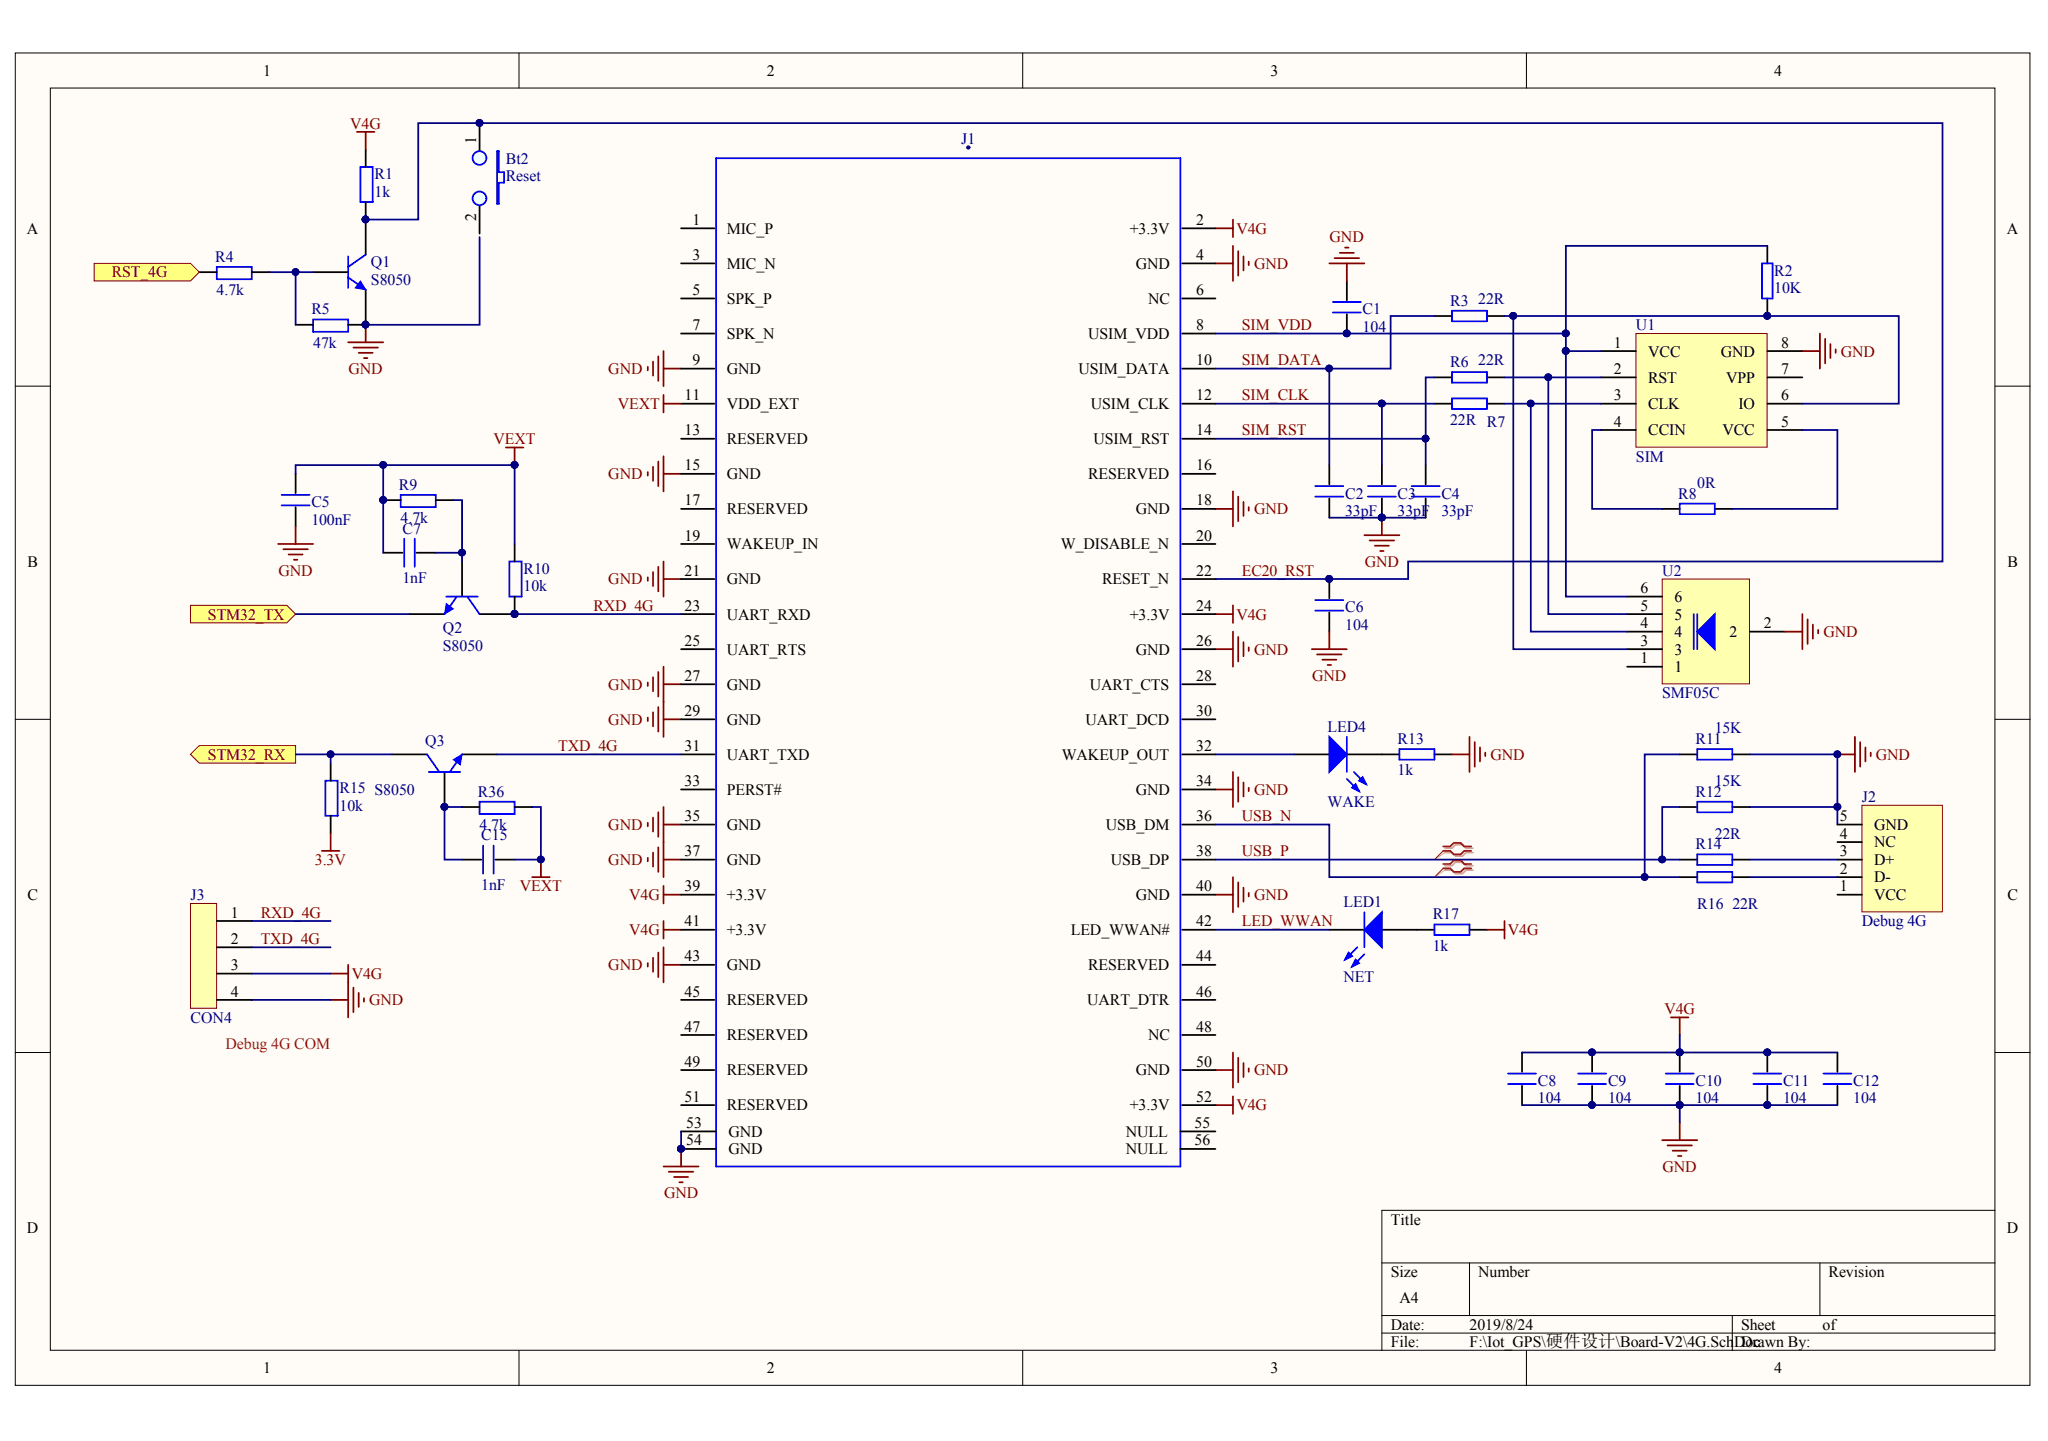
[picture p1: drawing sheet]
<svg xmlns="http://www.w3.org/2000/svg" width="289mm" height="203mm" viewBox="0 0 289 203" stroke-linecap="round" stroke-linejoin="round" font-family="sans-serif">
<defs><g id="words">
<g font-size="2.2">
<text x="37.1" y="10.7">1</text>
<text x="108.2" y="10.7">2</text>
<text x="179.2" y="10.7">3</text>
<text x="250.3" y="10.7">4</text>
<text x="67.2" y="20.3" transform="rotate(-90 67.2 20.3)">1</text>
<text x="3.8" y="33">A</text>
<text x="67.2" y="31.1" transform="rotate(-90 67.2 31.1)">2</text>
<text x="97.7" y="31.7">1</text>
<text x="102.5" y="33">MIC_P</text>
<text x="159.4" y="33">+3.3V</text>
<text x="168.8" y="31.7">2</text>
<text x="283.1" y="33">A</text>
<text x="97.7" y="36.7">3</text>
<text x="97.7" y="41.6">5</text>
<text x="102.5" y="37.9">MIC_N</text>
<text x="160.2" y="37.9">GND</text>
<text x="168.8" y="36.7">4</text>
<text x="168.8" y="41.6">6</text>
<text x="97.7" y="46.6">7</text>
<text x="102.5" y="42.8">SPK_P</text>
<text x="102.5" y="47.8">SPK_N</text>
<text x="153.5" y="47.8">USIM_VDD</text>
<text x="162" y="42.8">NC</text>
<text x="168.8" y="46.6">8</text>
<text x="97.7" y="51.5">9</text>
<text x="102.5" y="52.7">GND</text>
<text x="152.2" y="52.7">USIM_DATA</text>
<text x="168.8" y="51.5">10</text>
<text x="227.7" y="49">1</text>
<text x="227.7" y="52.7">2</text>
<text x="232.5" y="50.3">VCC</text>
<text x="232.5" y="54">RST</text>
<text x="242.7" y="50.3">GND</text>
<text x="243.5" y="54">VPP</text>
<text x="251.3" y="52.7">7</text>
<text x="251.3" y="49">8</text>
<text x="96.6" y="56.4">11</text>
<text x="102.5" y="57.7">VDD_EXT</text>
<text x="153.9" y="57.7">USIM_CLK</text>
<text x="168.8" y="56.4">12</text>
<text x="227.7" y="56.4">3</text>
<text x="232.5" y="57.7">CLK</text>
<text x="245.2" y="57.7">IO</text>
<text x="251.3" y="56.4">6</text>
<text x="96.6" y="61.4">13</text>
<text x="102.5" y="62.6">RESERVED</text>
<text x="154.3" y="62.6">USIM_RST</text>
<text x="168.8" y="61.4">14</text>
<text x="227.7" y="60.2">4</text>
<text x="232.5" y="61.4">CCIN</text>
<text x="243" y="61.4">VCC</text>
<text x="251.3" y="60.2">5</text>
<text x="96.6" y="66.3">15</text>
<text x="96.6" y="71.3">17</text>
<text x="102.5" y="67.6">GND</text>
<text x="153.5" y="67.6">RESERVED</text>
<text x="168.8" y="66.3">16</text>
<text x="168.8" y="71.3">18</text>
<text x="96.6" y="76.2">19</text>
<text x="102.5" y="72.5">RESERVED</text>
<text x="102.5" y="77.4">WAKEUP_IN</text>
<text x="149.7" y="77.4">W_DISABLE_N</text>
<text x="160.2" y="72.5">GND</text>
<text x="168.8" y="76.2">20</text>
<text x="3.9" y="79.9">B</text>
<text x="96.6" y="81.2">21</text>
<text x="102.5" y="82.4">GND</text>
<text x="155.5" y="82.4">RESET_N</text>
<text x="168.8" y="81.2">22</text>
<text x="231.4" y="83.7">6</text>
<text x="283.2" y="79.9">B</text>
<text x="96.6" y="86.1">23</text>
<text x="102.5" y="87.4">UART_RXD</text>
<text x="159.4" y="87.4">+3.3V</text>
<text x="168.8" y="86.1">24</text>
<text x="231.4" y="88.6">4</text>
<text x="231.4" y="86.1">5</text>
<text x="236.2" y="89.8">4</text>
<text x="236.2" y="87.4">5</text>
<text x="236.2" y="84.9">6</text>
<text x="244" y="89.8">2</text>
<text x="248.8" y="88.6">2</text>
<text x="96.6" y="91">25</text>
<text x="96.6" y="96">27</text>
<text x="102.5" y="92.3">UART_RTS</text>
<text x="160.2" y="92.3">GND</text>
<text x="168.8" y="91">26</text>
<text x="168.8" y="96">28</text>
<text x="231.4" y="93.5">1</text>
<text x="231.4" y="91">3</text>
<text x="236.2" y="94.8">1</text>
<text x="236.2" y="92.3">3</text>
<text x="96.6" y="100.9">29</text>
<text x="102.5" y="97.3">GND</text>
<text x="153.8" y="97.3">UART_CTS</text>
<text x="168.8" y="100.9">30</text>
<text x="96.6" y="105.9">31</text>
<text x="102.5" y="102.2">GND</text>
<text x="102.5" y="107.1">UART_TXD</text>
<text x="149.8" y="107.1">WAKEUP_OUT</text>
<text x="153.1" y="102.2">UART_DCD</text>
<text x="168.8" y="105.9">32</text>
<text x="96.6" y="110.9">33</text>
<text x="102.5" y="112.1">PERST#</text>
<text x="160.2" y="112.1">GND</text>
<text x="168.8" y="110.9">34</text>
<text x="96.6" y="115.8">35</text>
<text x="102.5" y="117">GND</text>
<text x="156" y="117">USB_DM</text>
<text x="168.8" y="115.8">36</text>
<text x="259.6" y="118.3">4</text>
<text x="259.6" y="115.8">5</text>
<text x="264.4" y="119.5">NC</text>
<text x="264.4" y="117">GND</text>
<text x="96.6" y="120.7">37</text>
<text x="96.6" y="125.7">39</text>
<text x="102.5" y="122">GND</text>
<text x="156.7" y="122">USB_DP</text>
<text x="168.8" y="120.7">38</text>
<text x="168.8" y="125.7">40</text>
<text x="259.6" y="125.7">1</text>
<text x="259.6" y="123.2">2</text>
<text x="259.6" y="120.7">3</text>
<text x="264.4" y="124.4">D-</text>
<text x="264.4" y="122">D+</text>
<text x="3.9" y="126.9">C</text>
<text x="32.6" y="129.4">1</text>
<text x="96.6" y="130.6">41</text>
<text x="102.5" y="126.9">+3.3V</text>
<text x="102.5" y="131.9">+3.3V</text>
<text x="151.1" y="131.9">LED_WWAN#</text>
<text x="160.2" y="126.9">GND</text>
<text x="168.8" y="130.6">42</text>
<text x="264.4" y="126.9">VCC</text>
<text x="283.2" y="126.9">C</text>
<text x="32.6" y="133.1">2</text>
<text x="32.6" y="136.8">3</text>
<text x="96.6" y="135.6">43</text>
<text x="102.5" y="136.8">GND</text>
<text x="153.5" y="136.8">RESERVED</text>
<text x="168.8" y="135.6">44</text>
<text x="32.6" y="140.5">4</text>
<text x="96.6" y="140.5">45</text>
<text x="102.5" y="141.7">RESERVED</text>
<text x="153.4" y="141.7">UART_DTR</text>
<text x="168.8" y="140.5">46</text>
<text x="96.6" y="145.5">47</text>
<text x="102.5" y="146.7">RESERVED</text>
<text x="162" y="146.7">NC</text>
<text x="168.8" y="145.5">48</text>
<text x="96.6" y="150.4">49</text>
<text x="96.6" y="155.3">51</text>
<text x="102.5" y="151.6">RESERVED</text>
<text x="160.2" y="151.6">GND</text>
<text x="168.8" y="150.4">50</text>
<text x="168.8" y="155.3">52</text>
<text x="96.8" y="159.1">53</text>
<text x="96.8" y="161.5">54</text>
<text x="102.5" y="156.6">RESERVED</text>
<text x="102.8" y="160.3">GND</text>
<text x="158.8" y="160.3">NULL</text>
<text x="159.4" y="156.6">+3.3V</text>
<text x="168.5" y="159.1">55</text>
<text x="168.5" y="161.5">56</text>
<text x="102.8" y="162.8">GND</text>
<text x="158.8" y="162.8">NULL</text>
<text x="3.8" y="173.9">D</text>
<text x="196.2" y="172.7">Title</text>
<text x="283.1" y="173.9">D</text>
<text x="196.2" y="180.1">Size</text>
<text x="197.4" y="183.8">A4</text>
<text x="208.5" y="180.1">Number</text>
<text x="258" y="180.1">Revision</text>
<text x="196.2" y="187.5">Date:</text>
<text x="196.2" y="190">File:</text>
<text x="207.3" y="187.5">2019/8/24</text>
<text x="207.3" y="190">F:\Iot_GPS\硬件设计\Board-V2\4G.SchDoc</text>
<text x="245.6" y="187.5">Sheet</text>
<text x="245.6" y="190">Drawn By:</text>
<text x="257.1" y="187.5">of</text>
<text x="37.1" y="193.7">1</text>
<text x="108.2" y="193.7">2</text>
<text x="179.2" y="193.7">3</text>
<text x="250.3" y="193.7">4</text>
</g>
<g font-size="2.2" fill="#800000">
<text x="49.4" y="18.1">V4G</text>
<text x="174.4" y="33">V4G</text>
<text x="187.6" y="34.2">GND</text>
<text x="15.8" y="39.1">RST_4G</text>
<text x="176.9" y="37.9">GND</text>
<text x="175.2" y="46.6">SIM_VDD</text>
<text x="49.2" y="52.7">GND</text>
<text x="85.8" y="52.7">GND</text>
<text x="175.2" y="51.5">SIM_DATA</text>
<text x="259.7" y="50.3">GND</text>
<text x="87.2" y="57.7">VEXT</text>
<text x="175.2" y="56.4">SIM_CLK</text>
<text x="69.6" y="62.6">VEXT</text>
<text x="175.2" y="61.4">SIM_RST</text>
<text x="85.8" y="67.6">GND</text>
<text x="176.9" y="72.5">GND</text>
<text x="39.3" y="81.2">GND</text>
<text x="85.8" y="82.4">GND</text>
<text x="175.2" y="81.2">EC20_RST</text>
<text x="192.5" y="79.9">GND</text>
<text x="29.3" y="87.4">STM32_TX</text>
<text x="83.7" y="86.1">RXD_4G</text>
<text x="174.4" y="87.4">V4G</text>
<text x="257.2" y="89.8">GND</text>
<text x="176.9" y="92.3">GND</text>
<text x="185.1" y="96">GND</text>
<text x="85.8" y="97.3">GND</text>
<text x="29.3" y="107.1">STM32_RX</text>
<text x="78.8" y="105.9">TXD_4G</text>
<text x="85.8" y="102.2">GND</text>
<text x="210.3" y="107.1">GND</text>
<text x="264.6" y="107.1">GND</text>
<text x="176.9" y="112.1">GND</text>
<text x="85.8" y="117">GND</text>
<text x="175.2" y="115.8">USB_N</text>
<text x="44.4" y="122">3.3V</text>
<text x="73.3" y="125.7">VEXT</text>
<text x="85.8" y="122">GND</text>
<text x="175.2" y="120.7">USB_P</text>
<text x="36.8" y="129.4">RXD_4G</text>
<text x="88.8" y="126.9">V4G</text>
<text x="88.8" y="131.9">V4G</text>
<text x="175.2" y="130.6">LED_WWAN</text>
<text x="176.9" y="126.9">GND</text>
<text x="212.7" y="131.9">V4G</text>
<text x="36.8" y="133.1">TXD_4G</text>
<text x="85.8" y="136.8">GND</text>
<text x="49.6" y="138">V4G</text>
<text x="52.1" y="141.7">GND</text>
<text x="234.8" y="143">V4G</text>
<text x="176.9" y="151.6">GND</text>
<text x="174.4" y="156.6">V4G</text>
<text x="234.5" y="165.2">GND</text>
<text x="93.7" y="169">GND</text>
</g>
<g font-size="2.2" fill="#000080">
<text x="71.4" y="23.1">Bt2</text>
<text x="135.6" y="20.3">J1</text>
<text x="52.8" y="25.3">R1</text>
<text x="52.8" y="27.8">1k</text>
<text x="71.4" y="25.5">Reset</text>
<text x="30.4" y="36.9">R4</text>
<text x="30.6" y="41.6">4.7k</text>
<text x="52.3" y="37.6">Q1</text>
<text x="52.3" y="40.1">S8050</text>
<text x="250.3" y="38.9">R2</text>
<text x="250.3" y="41.4">10K</text>
<text x="43.9" y="44.3">R5</text>
<text x="192.2" y="44.3">C1</text>
<text x="192.2" y="46.8">104</text>
<text x="204.6" y="43.1">R3</text>
<text x="208.5" y="42.8">22R</text>
<text x="230.8" y="46.6">U1</text>
<text x="44.2" y="49">47k</text>
<text x="204.6" y="51.8">R6</text>
<text x="208.5" y="51.5">22R</text>
<text x="204.6" y="59.9">22R R7</text>
<text x="230.8" y="65.1">SIM</text>
<text x="43.9" y="71.5">C5</text>
<text x="56.3" y="69">R9</text>
<text x="189.8" y="70.3">C2</text>
<text x="197.2" y="70.3">C3</text>
<text x="203.3" y="70.3">C4</text>
<text x="236.7" y="70.3">R8</text>
<text x="239.4" y="68.8">0R</text>
<text x="43.9" y="74">100nF</text>
<text x="56.5" y="73.8">4.7k</text>
<text x="56.8" y="75.2">C7</text>
<text x="189.8" y="72.8">33pF</text>
<text x="197.2" y="72.8">33pF</text>
<text x="203.3" y="72.8">33pF</text>
<text x="56.8" y="82.2">1nF</text>
<text x="73.9" y="80.9">R10</text>
<text x="73.9" y="83.4">10k</text>
<text x="234.5" y="81.2">U2</text>
<text x="62.5" y="89.3">Q2</text>
<text x="189.8" y="86.4">C6</text>
<text x="189.8" y="88.9">104</text>
<text x="62.5" y="91.8">S8050</text>
<text x="234.5" y="98.5">SMF05C</text>
<text x="60" y="105.2">Q3</text>
<text x="187.3" y="103.2">LED4</text>
<text x="197.2" y="104.9">R13</text>
<text x="239.2" y="104.9">R11</text>
<text x="241.9" y="103.4">15K</text>
<text x="47.9" y="111.8">R15 S8050</text>
<text x="67.4" y="112.3">R36</text>
<text x="187.3" y="113.8">WAKE</text>
<text x="197.2" y="109.3">1k</text>
<text x="239.2" y="112.3">R12</text>
<text x="241.9" y="110.9">15K</text>
<text x="262.7" y="113.1">J2</text>
<text x="47.9" y="114.3">10k</text>
<text x="67.6" y="117">4.7k</text>
<text x="67.9" y="118.5">C15</text>
<text x="239.2" y="119.7">R14</text>
<text x="241.9" y="118.3">22R</text>
<text x="67.9" y="125.4">1nF</text>
<text x="26.9" y="126.9">J3</text>
<text x="189.5" y="127.9">LED1</text>
<text x="202.1" y="129.6">R17</text>
<text x="239.4" y="128.1">R16</text>
<text x="244.4" y="128.1">22R</text>
<text x="262.7" y="130.6">Debug 4G</text>
<text x="202.1" y="134.1">1k</text>
<text x="189.5" y="138.5">NET</text>
<text x="26.9" y="144.2">CON4</text>
<text x="217" y="153.1">C8</text>
<text x="217" y="155.6">104</text>
<text x="226.9" y="153.1">C9</text>
<text x="226.9" y="155.6">104</text>
<text x="239.2" y="153.1">C10</text>
<text x="239.2" y="155.6">104</text>
<text x="251.5" y="153.1">C11</text>
<text x="251.5" y="155.6">104</text>
<text x="261.4" y="153.1">C12</text>
<text x="261.4" y="155.6">104</text>
</g>
<text font-size="2.2" fill="#f00" x="31.8" y="148">Debug 4G COM</text>
</g></defs>
<g fill="#fffcf8" stroke="#000" stroke-width=".14">
<path d="M2.2 7.5h284.2v187.9h-284.2z"/>
<path d="M7.1 12.4h274.3v178h-274.3z"/>
</g>
<g fill="none" stroke="#000" stroke-width=".14">
<path d="M73.2 7.5v4.9M144.3 7.5v4.9M215.3 7.5v4.9M2.2 54.5h4.9M281.5 54.5h4.9M2.2 101.4h4.9M281.5 101.4h4.9M2.2 148.4h4.9M281.5 148.4h4.9M195 178.1h86.5M207.3 178.1v7.4M256.7 178.1v7.4"/>
<path d="M281.5 170.7h-86.5v19.8M73.2 190.5v4.9M144.3 190.5v4.9M195 185.5h86.5M195 188h86.5M215.3 190.5v4.9M244.4 185.5v5"/>
</g>
<g fill="none" stroke="#800000" stroke-width=".25">
<path d="M171.5 32.2h2.4M171.5 37.1h2.4M173.9 31v2.4M173.9 34.7v4.9M174.7 35.4v3.5M175.4 36.2v1.9M176.2 36.9v.5M91.4 51.7v.5M92.1 51v2M92.9 50.2v3.5M93.6 49.5v5M93.6 52h2.5"/>
<path d="M91.4 66.6v.5M92.1 65.8v2M92.9 65.1v3.4M92.9 79.9v3.5M93.6 64.3v5M93.6 79.2v4.9M93.6 66.8h2.5M171.5 71.8h2.4M173.9 69.3v4.9M174.7 70v3.5M175.4 70.8v2M176.2 71.5v.5"/>
<path d="M91.4 81.4v.5M91.4 96.2v.5M92.1 80.7v1.9M92.1 95.5v2M92.9 94.8v3.4M92.9 99.7v3.5M93.6 94v9.9M93.6 96.5h2.5M93.6 81.7h2.5M171.5 86.6h2.4M171.5 91.5h2.4M173.9 85.4v2.4"/>
<path d="M173.9 89.1v4.9M174.7 89.8v3.5M175.4 90.6v1.9M176.2 91.3v.5M185.1 91.5h4.9M185.8 92.3h3.5M186.5 93h2M187.3 93.8h.5M187.5 89.1v2.4M91.4 101.2v.5M91.4 116v.5M92.1 100.4v2"/>
<path d="M92.1 115.3v2M92.9 114.5v3.5M92.9 119.5v3.4M93.6 113.8v9.9M93.6 101.4h2.5M93.6 116.3h2.5M171.5 111.3h2.4M173.9 108.9v4.9M174.7 109.6v3.5M175.4 110.3v2M176.2 111.1v.5M91.4 121v.5"/>
<path d="M91.4 135.8v.5M92.1 120.2v2M92.1 135.1v1.9M92.9 134.3v3.5M93.6 124.9v2.5M93.6 129.9v2.4M93.6 133.6v4.9M93.6 126.2h2.5M93.6 131.1h2.5M93.6 136.1h2.5M93.6 121.2h2.5M171.5 126.2h2.4"/>
<path d="M173.9 123.7v4.9M174.7 124.4v3.5M175.4 125.2v2M176.2 125.9v.5M171.5 155.8h2.4M171.5 150.9h2.4M173.9 148.4v5M173.9 154.6v2.5M174.7 149.2v3.4M175.4 149.9v2M176.2 150.6v.5"/>
</g>
<path d="M185.6 84.6h3.9M185.6 86.1h3.9" fill="none" stroke="#00f" stroke-width=".25"/>
<path d="M187.5 81.7v2.7M187.5 86.4v2.7" fill="none" stroke="#000" stroke-width=".25"/>
<circle cx="187.5" cy="81.6" r=".47" fill="#000080" stroke="#000080" stroke-width=".14"/>
<path d="M262.7 113.6h11.3v15h-11.3z" fill="#ffffb0" stroke="#800000" stroke-width=".14"/>
<g fill="none" stroke="#000" stroke-width=".25">
<path d="M237 113.8h2.4M237 106.4h2.4M244.4 113.8h2.5M244.4 106.4h2.5M259.2 118.7h3.5M259.2 116.3h3.5M237 123.7h2.4M237 121.2h2.4M244.4 123.7h2.5M244.4 121.2h2.5M259.2 126.2h3.5M259.2 123.7h3.5"/>
<path d="M259.2 121.2h3.5"/>
</g>
<path d="M239.4 105.6h5v1.5h-5zM239.4 113.1h5v1.4h-5zM239.4 120.5h5v1.5h-5zM239.4 122.9h5v1.5h-5z" fill="none" stroke="#00f" stroke-width=".25"/>
<path d="M230.8 47h18.5v16.1h-18.5z" fill="#ffffb0" stroke="#800000" stroke-width=".14"/>
<path d="M225.8 49.5h5M225.8 53.2h5M225.8 56.9h5M249.3 49.5h5M249.3 53.2h5M249.3 56.9h5M225.8 60.6h5M249.3 60.6h5" fill="none" stroke="#000" stroke-width=".25"/>
<path d="M234.5 81.7h12.3v14.7h-12.3z" fill="#ffffb0" stroke="#800000" stroke-width=".14"/>
<g fill="none" stroke="#000" stroke-width=".25">
<path d="M190 39.6v2.7M249.3 34.7v2.4M190 44.3v2.7M202.4 53.2h2.4M202.4 56.9h2.4M202.4 44.6h2.4M209.8 53.2h2.5M209.8 56.9h2.5M209.8 44.6h2.5M249.3 42.1v2.5M187.5 65.6v2.7M187.5 70.3v2.7"/>
<path d="M195 65.6v2.7M195 70.3v2.7M201.1 65.6v2.7M201.1 70.3v2.7M234.5 71.8h2.5M241.9 71.8h2.5M229.6 94h4.9M229.6 89.1h4.9M229.6 91.5h4.9M229.6 86.6h4.9M229.6 84.1h4.9M246.9 89.1h4.9"/>
<path d="M187.5 131.1h5M195 131.1h7.4M207.3 131.1h2.5M214.7 148.4v2.7M214.7 153.1v2.7M224.6 148.4v2.7M224.6 153.1v2.7M237 148.4v2.7M237 153.1v2.7M249.3 148.4v2.7M249.3 153.1v2.7M259.2 148.4v2.7"/>
<path d="M259.2 153.1v2.7"/>
</g>
<g fill="#00f" stroke="#00f" stroke-width=".25">
<path d="M241.9 86.6v4.9l-2.5-2.4z"/>
<path d="M195 128.6v5l-2.5-2.5z"/>
<path d="M190.3 134.3l.4 .5-.9 .5z"/>
<path d="M191.2 135.3l.5 .5-1 .5z"/>
</g>
<g fill="none" stroke="#00f" stroke-width=".25">
<path d="M248.6 37.1h1.5v5h-1.5zM188 44.1h4M188 42.6h4M204.8 52.5h5v1.5h-5zM204.8 43.8h5v1.5h-5zM204.8 56.2h5v1.5h-5zM185.6 68.5h3.9M185.6 70h3.9M193 68.5h3.9M193 70h3.9M199.2 68.5h3.9M199.2 70h3.9"/>
<path d="M237 71h4.9v1.5h-4.9zM238.9 86.6v4.9M239.4 86.6v4.9M191.5 133.6l-1.7 1.7M192.5 134.6l-1.8 1.7M192.5 128.6v5M202.4 130.4h4.9v1.5h-4.9zM212.7 151.4h4M212.7 152.9h4M222.6 151.4h4M222.6 152.9h4M235 151.4h3.9"/>
<path d="M235 152.9h3.9M247.4 151.4h3.9M247.4 152.9h3.9M257.2 151.4h4M257.2 152.9h4"/>
</g>
<g fill="#000080" stroke="#000080" stroke-width=".14">
<circle cx="190" cy="47" r=".48"/>
<circle cx="194.9" cy="73" r=".48"/>
<circle cx="249.3" cy="44.5" r=".48"/>
<circle cx="237" cy="148.4" r=".48"/>
<circle cx="237" cy="155.8" r=".48"/>
<circle cx="224.6" cy="148.4" r=".47"/>
<circle cx="224.6" cy="155.8" r=".47"/>
<circle cx="249.3" cy="148.4" r=".48"/>
<circle cx="249.3" cy="155.8" r=".48"/>
</g>
<g fill="none" stroke="#800000" stroke-width=".25">
<path d="M187.5 37.1h5M188.3 36.4h3.4M189 35.7h2M189.8 34.9h.5M190 37.1v2.5M254.3 49.5h2.4M256.7 47v5M257.5 47.8v3.4M258.2 48.5v2M259 49.3v.5M192.5 75.5h4.9M193.2 76.2h3.5"/>
<path d="M194 77h1.9M194.7 77.7h.5M195 73v2.5M251.8 89.1h2.5M254.3 86.6v4.9M255 87.3v3.5M255.8 88.1v2M256.5 88.8v.5M209.8 131.1h2.5M212.3 129.9v2.4M235.7 143.5h2.5M237 143.5v2.4"/>
<path d="M237 158.3v2.5M234.5 160.8h4.9M235.2 161.5h3.5M236 162.3h2M236.7 163h.5"/>
</g>
<g fill="#ffff80" stroke="#800000" stroke-width=".14">
<path d="M26.9 85.4h13.6l1.2 1.2-1.2 1.2h-13.6z" fill-rule="evenodd"/>
<path d="M28.1 105.1h13.6v2.5h-13.6l-1.2-1.2z" fill-rule="evenodd"/>
</g>
<path d="M70.1 21.3h.3v3h.7v1.5h-.7v2.9h-.3zM101 22.3h65.5v142.2h-65.5z" fill="none" stroke="#00f" stroke-width=".25"/>
<g fill="none" stroke="#000" stroke-width=".25">
<path d="M67.7 17.4v4.9M67.7 28v4.9M96.1 32.2h4.7M96.1 37.1h4.7M166.8 32.2h4.7M166.8 37.1h4.7M96.1 42.1h4.7M96.1 47h4.7M96.1 52h4.7M96.1 56.9h4.7M166.8 42.1h4.7M166.8 47h4.7"/>
<path d="M166.8 52h4.7M166.8 56.9h4.7M96.1 61.9h4.7M96.1 66.8h4.7M96.1 71.8h4.7M96.1 76.7h4.7M166.8 61.9h4.7M166.8 66.8h4.7M166.8 71.8h4.7M166.8 76.7h4.7M96.1 81.7h4.7M96.1 86.6h4.7"/>
<path d="M96.1 91.5h4.7M96.1 96.5h4.7M166.8 81.7h4.7M166.8 86.6h4.7M166.8 91.5h4.7M166.8 96.5h4.7M96.1 101.4h4.7M96.1 106.4h4.7M96.1 111.3h4.7M96.1 116.3h4.7M166.8 101.4h4.7M166.8 106.4h4.7"/>
<path d="M166.8 111.3h4.7M166.8 116.3h4.7M96.1 121.2h4.7M96.1 126.2h4.7M96.1 131.1h4.7M96.1 136.1h4.7M166.8 121.2h4.7M166.8 126.2h4.7M166.8 131.1h4.7M166.8 136.1h4.7M96.1 141h4.7M96.1 145.9h4.7"/>
<path d="M96.1 150.9h4.7M96.1 155.8h4.7M96.1 159.5h4.9M166.5 159.5h5M166.8 141h4.7M166.8 145.9h4.7M166.8 150.9h4.7M166.8 155.8h4.7M96.1 162h4.9M166.5 162h5"/>
</g>
<g fill="#000080" stroke="#000080" stroke-width=".14">
<circle cx="96.1" cy="162" r=".48"/>
<circle cx="136.6" cy="20.8" r=".23"/>
<circle cx="259.2" cy="106.4" r=".48"/>
<circle cx="67.7" cy="17.3" r=".48"/>
</g>
<path d="M259.2 106.4h2.5M261.7 103.9v5M262.4 104.6v3.5M263.2 105.4v2M263.9 106.1v.5M93.6 164.5h5M94.4 165.2h3.4M95.1 166h2M95.8 166.7h.5M96.1 162v2.5" fill="none" stroke="#800000" stroke-width=".25"/>
<path d="M203.8 119.6h1l.5-.5h1l.5 .5h1M203.8 120.2h1l.5 .5h1l.5-.5h1M203.8 122.1h1l.5-.5h1l.5 .5h1M203.8 122.7h1l.5 .5h1l.5-.5h1" fill="none" stroke="#d0a19e" stroke-width=".25"/>
<path d="M203.8 120.2l-1.4 1M203.8 122.7l-1.4 1" fill="none" stroke="#d0a19e" stroke-width=".14"/>
<path d="M203.6 119.4h1l.5-.5h1l.5 .5h1M203.6 120h1l.5 .5h1l.5-.5h1M203.6 121.8h1l.5-.5h1l.5 .5h1M203.6 122.5h1l.5 .4h1l.5-.4h1" fill="none" stroke="#f00" stroke-width=".25"/>
<path d="M203.6 120l-1.2 1.2M203.6 122.5l-1.2 1.2" fill="none" stroke="#f00" stroke-width=".14"/>
<g fill="#f0ffff" stroke="#00f" stroke-width=".25">
<circle cx="67.6" cy="22.3" r=".97"/>
<circle cx="67.6" cy="28" r=".97"/>
</g>
<g fill="#000080" stroke="#000080" stroke-width=".14">
<circle cx="67.7" cy="17.3" r=".48"/>
<circle cx="72.6" cy="86.6" r=".48"/>
<circle cx="54.1" cy="70.5" r=".48"/>
<circle cx="72.6" cy="65.6" r=".48"/>
<circle cx="62.7" cy="113.8" r=".48"/>
<circle cx="76.3" cy="121.2" r=".48"/>
</g>
<g fill="none" stroke="#000" stroke-width=".25">
<path d="M41.7 66.8v2.7M41.7 71.5v2.7M54.1 70.5h2.4M54.1 77.9h2.7M58.8 77.9h2.7M61.5 70.5h2.4M65.2 79.2v4.9M72.6 76.7v2.5M57.8 86.6h4.9M72.6 84.1v2.5h-4.9M46.6 107.6v2.5M46.6 115v2.5"/>
<path d="M55.3 106.4h4.9M62.7 108.9v4.9M65.2 106.4h4.9M65.2 113.8h2.5M72.6 113.8h2.5M182.6 106.4h4.9M190 106.4h7.4M202.4 106.4h2.4M65.2 121.2h2.7M69.9 121.2h2.7"/>
</g>
<g fill="none" stroke="#00f" stroke-width=".25">
<path d="M39.7 69.8h4M39.7 71.3h4M56.5 69.8h5v1.7h-5zM57 76v3.9M58.5 76v3.9M71.9 79.2h1.7v4.9h-1.7zM63 84.1h4.4M64.4 84.1l-1.7 2.5M65.9 84.1l1.8 2.5M45.9 110.1h1.7v4.9h-1.7zM60.2 106.4l1.8 2.5M60.5 108.9h4.4"/>
<path d="M65.2 106.4l-1.7 2.5M67.7 113.1h4.9v1.7h-4.9zM68.2 119.2v4M69.6 119.2v4M190 109.8l1.7 1.8M190 103.9v5M191 108.9l1.7 1.7M197.4 105.6h5v1.5h-5z"/>
</g>
<g fill="#00f" stroke="#00f" stroke-width=".14">
<path d="M63 85.1l.9 .8-1.2 .7z"/>
<path d="M63.9 107.1l1.3-.7-.3 1.5z"/>
</g>
<g fill="none" stroke="#800000" stroke-width=".25">
<path d="M93.6 55.7v2.5M93.6 56.9h2.5M39.2 76.7h5M40 77.4h3.4M40.7 78.2h2M41.5 78.9h.5M41.7 74.2v2.5M71.4 63.1h2.4M72.6 63.1v2.5M45.4 120h2.5M46.6 117.5v2.5M204.8 106.4h2.5"/>
<path d="M207.3 103.9v5M208.1 104.6v3.5M208.8 105.4v2M209.5 106.1v.5M75.1 123.7h2.4M76.3 121.2v2.5"/>
</g>
<g fill="#00f" stroke="#00f" stroke-width=".25">
<path d="M187.5 103.9l2.5 2.5-2.5 2.5z"/>
<path d="M192.2 109.6l.5 1-1-.5z"/>
<path d="M191.2 110.6l.5 1-1-.5z"/>
</g>
<path d="M26.9 127.4h3.7v14.8h-3.7z" fill="#ffffb0" stroke="#800000" stroke-width=".14"/>
<path d="M28.1 38.4h2.5M35.5 38.4h2.5M44.2 38.4h4.9M51.6 21.1v2.4M51.6 28.5v7.4M41.7 45.8h2.5M51.6 40.9v4.9h-2.5M30.6 129.9h4.9M30.6 133.6h4.9M30.6 137.3h4.9M30.6 141h4.9" fill="none" stroke="#000" stroke-width=".25"/>
<g fill="none" stroke="#800000" stroke-width=".25">
<path d="M50.4 18.6h2.4M51.6 18.6v2.5M49.1 48.3h5M49.9 49h3.4M50.6 49.8h2M51.3 50.5h.5M51.6 45.8v2.5M46.6 137.3h2.5M49.1 136.1v7.4M49.9 139.3v3.4M46.6 141h2.5M50.6 140v2"/>
<path d="M51.3 140.8v.4"/>
</g>
<g fill="#000080" stroke="#000080" stroke-width=".14">
<circle cx="51.6" cy="30.9" r=".47"/>
<circle cx="51.6" cy="45.8" r=".47"/>
<circle cx="234.5" cy="121.2" r=".48"/>
<circle cx="259.2" cy="106.4" r=".48"/>
<circle cx="259.2" cy="113.8" r=".48"/>
<circle cx="232" cy="123.7" r=".48"/>
<circle cx="201.1" cy="61.8" r=".47"/>
<circle cx="187.5" cy="52" r=".47"/>
<circle cx="194.9" cy="56.9" r=".48"/>
<circle cx="194.9" cy="73" r=".48"/>
<circle cx="220.9" cy="49.5" r=".48"/>
<circle cx="218.4" cy="53.2" r=".48"/>
<circle cx="216" cy="56.9" r=".48"/>
<circle cx="213.5" cy="44.5" r=".48"/>
<circle cx="220.9" cy="47" r=".48"/>
<circle cx="237" cy="155.8" r=".48"/>
<circle cx="237" cy="148.4" r=".48"/>
<circle cx="224.6" cy="148.4" r=".47"/>
<circle cx="249.3" cy="148.4" r=".48"/>
<circle cx="249.3" cy="155.8" r=".48"/>
<circle cx="224.6" cy="155.8" r=".47"/>
<circle cx="96.1" cy="162" r=".48"/>
<circle cx="190" cy="47" r=".48"/>
<circle cx="249.3" cy="44.5" r=".48"/>
<circle cx="72.6" cy="86.6" r=".48"/>
<circle cx="65.2" cy="77.9" r=".48"/>
<circle cx="46.6" cy="106.4" r=".48"/>
<circle cx="62.7" cy="113.8" r=".48"/>
<circle cx="76.3" cy="121.2" r=".48"/>
<circle cx="54.1" cy="65.6" r=".48"/>
<circle cx="54.1" cy="70.5" r=".48"/>
<circle cx="72.6" cy="65.6" r=".48"/>
<circle cx="41.7" cy="38.4" r=".48"/>
</g>
<path d="M30.6 37.6h4.9v1.8h-4.9zM49.1 39.1l2.5 1.8M49.1 36.2v4.4M50.8 23.5h1.8v5h-1.8zM51.6 35.9l-2.5 1.7M44.2 45.1h4.9v1.7h-4.9z" fill="none" stroke="#00f" stroke-width=".25"/>
<path d="M50.8 39.6l.8 1.3-1.5-.3z" fill="#00f" stroke="#00f" stroke-width=".14"/>
<g fill="none" stroke="#000080" stroke-width=".25">
<path d="M38 38.4h3.7M44.2 38.4h-2.5v7.4M249.3 34.7h-28.4v12.3M171.5 47h49.4M171.5 56.9h30.9M187.5 52v13.6M195 56.9v8.7M202.4 44.6h-6.2v7.4h-24.7M202.4 53.2h-1.3v8.7M212.3 53.2h13.5M212.3 56.9h13.5M212.3 44.6h1.2"/>
<path d="M213.5 44.6v46.9h16.1M213.5 44.6h54.4v12.3h-13.6M216 56.9v32.2h13.6M218.4 53.2v33.4h11.2M220.9 49.5v34.6h8.7M220.9 47v2.5M220.9 49.5h4.9M41.7 66.8v-1.2h30.9v11.1M54.1 65.6v12.3M61.5 77.9h3.7v1.3M63.9 70.5h1.3v7.4M171.5 61.9h29.6"/>
<path d="M187.5 73h13.6M201.1 61.9v3.7M225.8 60.6h-1.2v11.2h9.9M254.3 60.6h4.9v11.2h-14.8M41.7 86.6h16.1M72.6 86.6h23.5M41.7 106.4h13.6M46.6 106.4v1.2M65.2 113.8h-2.5v7.4h2.5M70.1 106.4h26M75.1 113.8h1.2v7.4h-3.7M171.5 116.3h16v7.4h49.5"/>
<path d="M171.5 106.4h11.1M237 113.8h-2.5v7.4M237 106.4h-5v17.3M246.9 106.4h12.3v9.9M246.9 113.8h12.3M35.5 129.9h11.1M35.5 133.6h11.1M35.5 137.3h11.1M171.5 121.2h65.5M171.5 131.1h16M246.9 121.2h12.3M246.9 123.7h12.3"/>
<path d="M35.5 141h11.1M96.1 159.5v2.5M214.7 148.4h44.5M214.7 155.8h44.5M237 145.9v2.5M237 155.8v2.5"/>
</g>
<path d="M13.3 37.1h13.6l1.2 1.3-1.2 1.2h-13.6z" fill-rule="evenodd" fill="#ffff80" stroke="#800000" stroke-width=".14"/>
<path d="M51.6 31h7.4v-13.6h215v61.8h-75.3v2.5h-27.2M67.7 33.4v12.4h-16.1" fill="none" stroke="#000080" stroke-width=".25"/>
<g fill="#000080" stroke="#000080" stroke-width=".14">
<circle cx="51.6" cy="30.9" r=".47"/>
<circle cx="67.7" cy="17.3" r=".48"/>
<circle cx="187.5" cy="81.6" r=".47"/>
<circle cx="51.6" cy="45.8" r=".47"/>
</g>
<use href="#words"/>
</svg>
